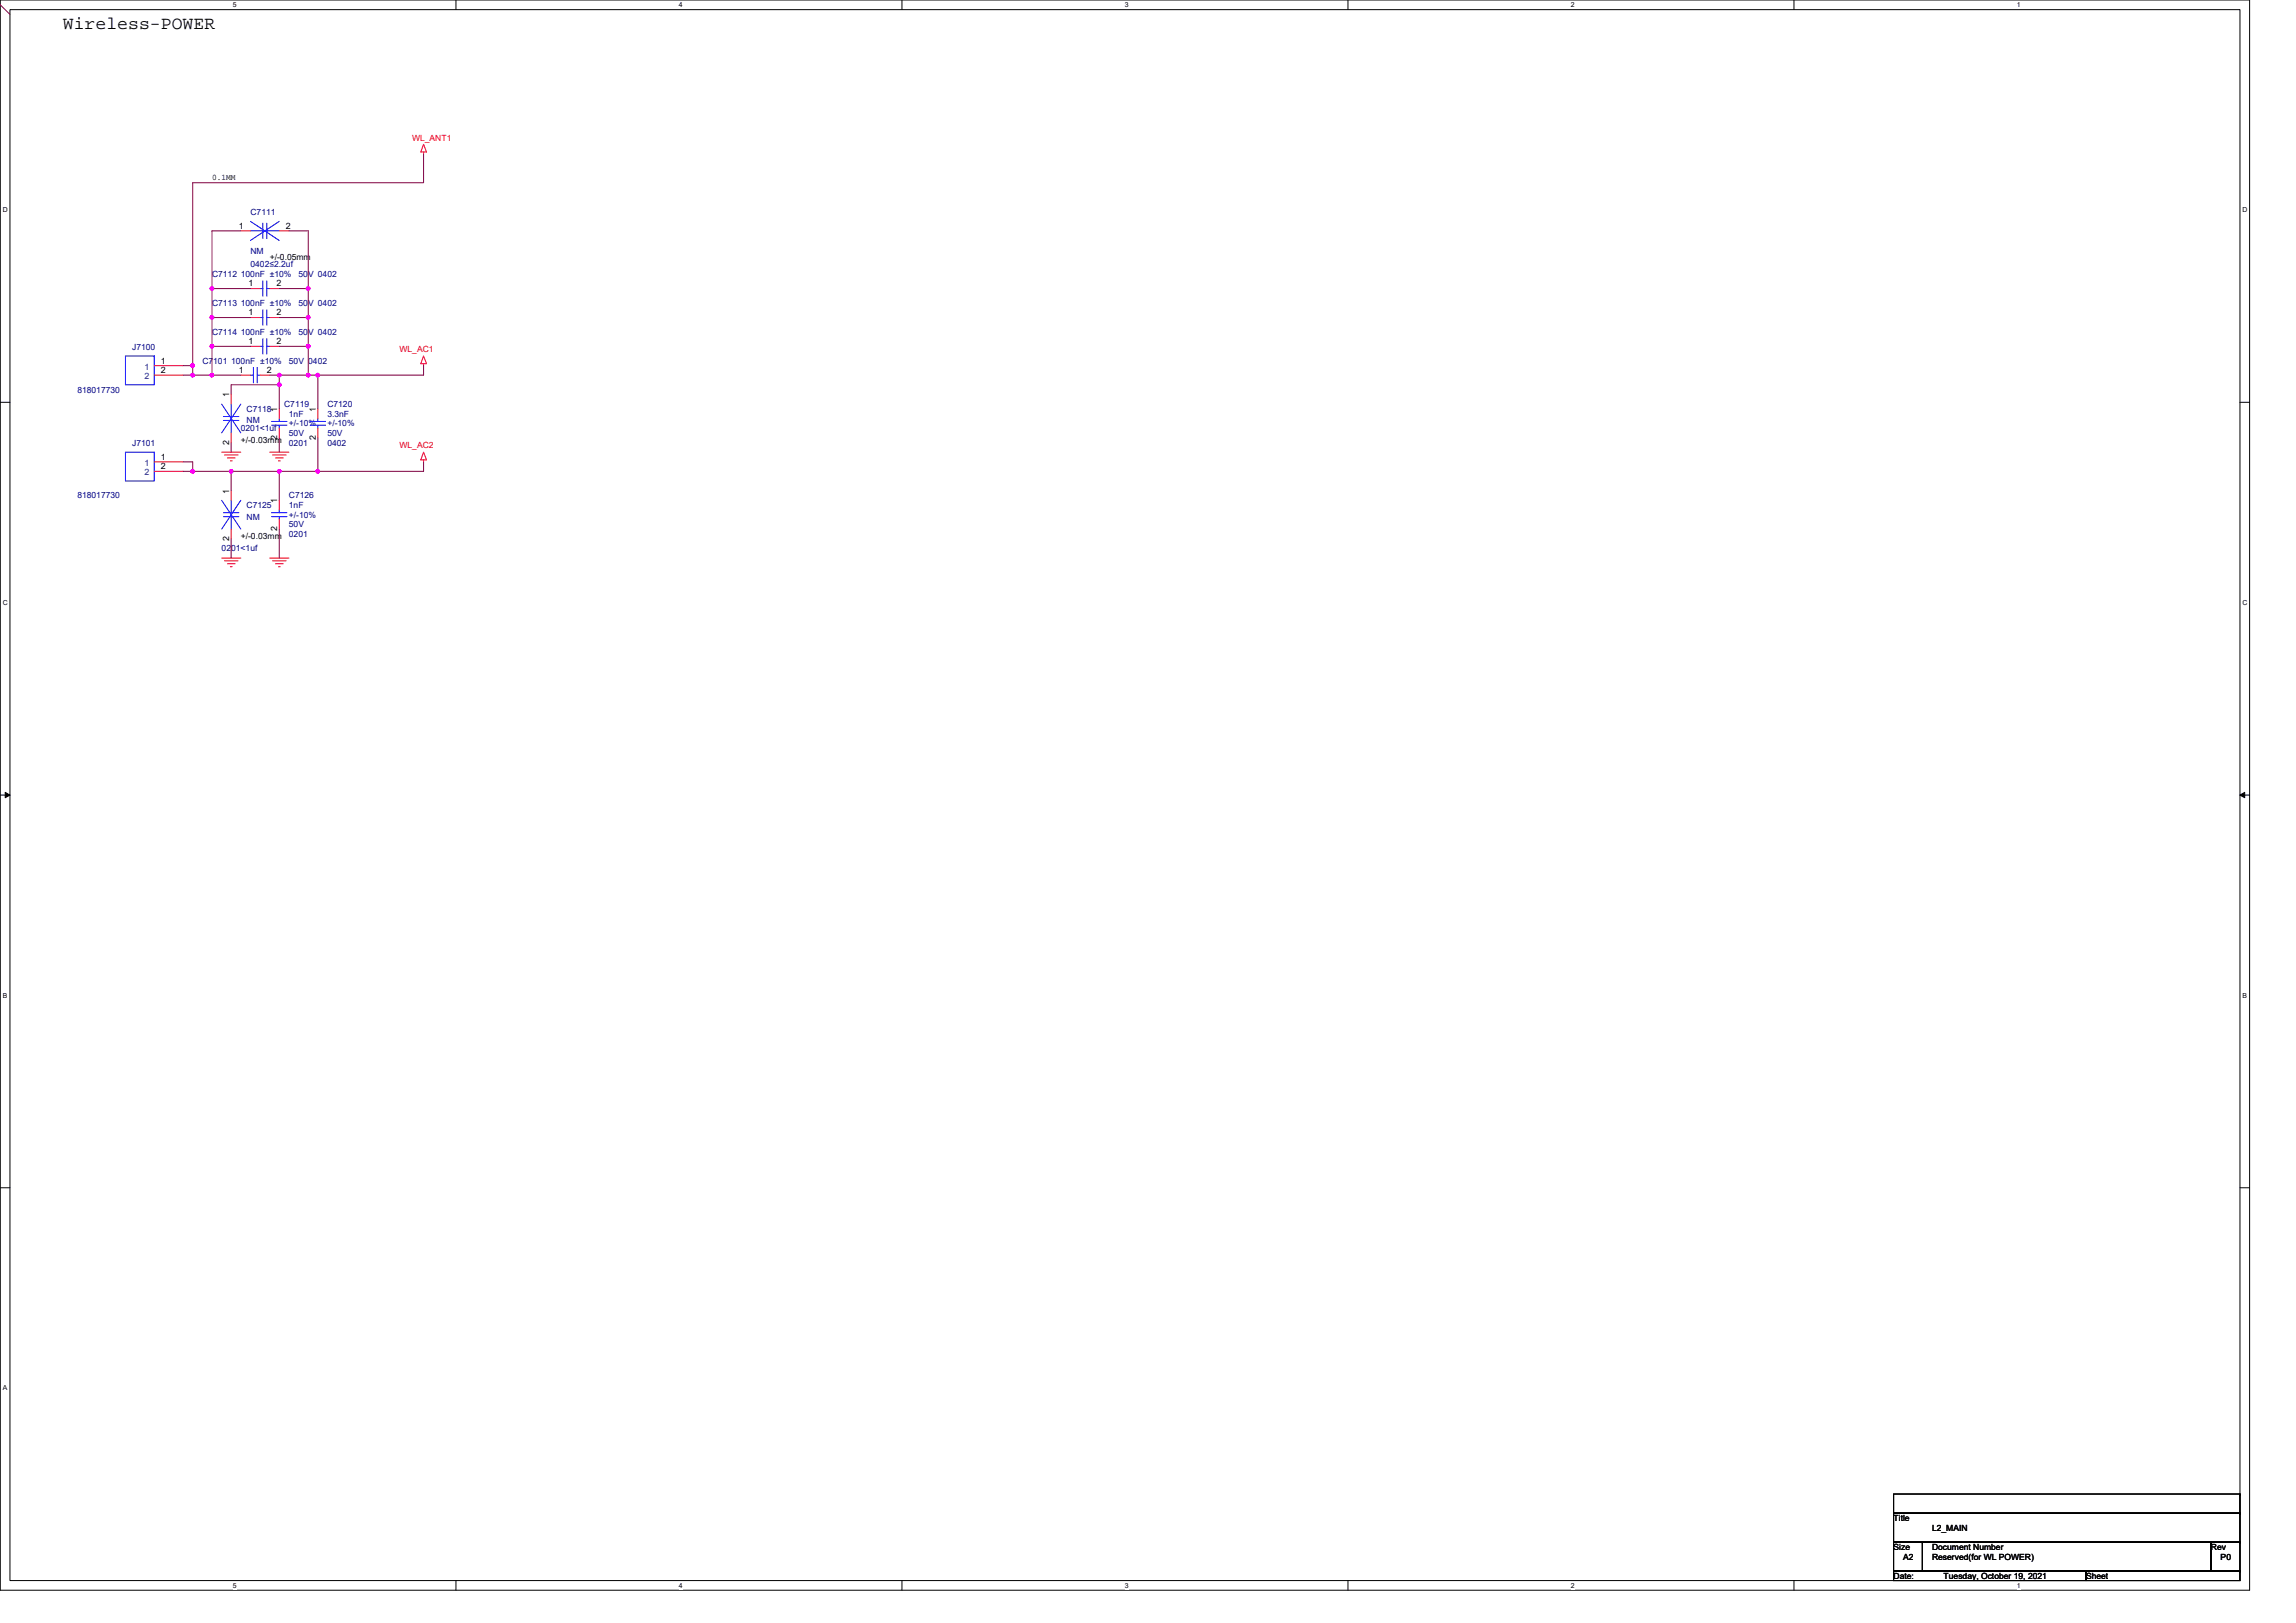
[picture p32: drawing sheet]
<svg xmlns="http://www.w3.org/2000/svg" width="297mm" height="210mm" viewBox="0 0 297 210" stroke-linecap="round" stroke-linejoin="round" font-family="sans-serif">
<defs><g id="words">
<text font-size="2.3" x="8.1" y="3.7">Wireless-POWER</text>
<g font-size="1.1">
<text x="27.4" y="23.3">0.1MM</text>
<text x="30.9" y="29.6">1</text>
<text x="37" y="29.6">2</text>
<text x="34.9" y="33.6">+/-0.05mm</text>
<text x="32.1" y="40.8">1</text>
<text x="32.1" y="37.1">1</text>
<text x="35.8" y="40.8">2</text>
<text x="35.8" y="37.1">2</text>
<text x="20.8" y="47">1</text>
<text x="32.1" y="44.5">1</text>
<text x="35.8" y="44.5">2</text>
<text x="20.8" y="48.3">2</text>
<text x="29.6" y="51.4" transform="rotate(-90 29.6 51.4)">1</text>
<text x="30.9" y="48.3">1</text>
<text x="34.5" y="48.3">2</text>
<text x="35.9" y="53.3" transform="rotate(-90 35.9 53.3)">1</text>
<text x="40.8" y="53.3" transform="rotate(-90 40.8 53.3)">1</text>
<text x="20.8" y="59.5">1</text>
<text x="29.6" y="57.5" transform="rotate(-90 29.6 57.5)">2</text>
<text x="31.2" y="57.3">+/-0.03mm</text>
<text x="35.9" y="56.9" transform="rotate(-90 35.9 56.9)">2</text>
<text x="40.8" y="56.9" transform="rotate(-90 40.8 56.9)">2</text>
<text x="20.8" y="60.7">2</text>
<text x="29.6" y="63.9" transform="rotate(-90 29.6 63.9)">1</text>
<text x="35.9" y="65.1" transform="rotate(-90 35.9 65.1)">1</text>
<text x="29.6" y="70" transform="rotate(-90 29.6 70)">2</text>
<text x="31.2" y="69.7">+/-0.03mm</text>
<text x="35.9" y="68.7" transform="rotate(-90 35.9 68.7)">2</text>
<text x="245" y="196.8">Title</text>
<text x="245" y="200.5">Size</text>
<text x="246.2" y="201.8">A2</text>
<text x="250" y="200.5">Document Number</text>
<text x="250" y="201.8">Reserved(for WL POWER)</text>
<text x="250" y="198">L2_MAIN</text>
<text x="286" y="200.5">Rev</text>
<text x="287.3" y="201.8">P0</text>
<text x="245" y="204.3">Date:</text>
<text x="251.5" y="204.3">Tuesday, October 19, 2021</text>
<text x="269.9" y="204.3">Sheet</text>
</g>
<g font-size="1.1" fill="#f00">
<text x="53.3" y="18.2">WL_ANT1</text>
<text x="51.7" y="45.6">WL_AC1</text>
<text x="51.7" y="58">WL_AC2</text>
</g>
<g font-size="1.1" fill="#000080">
<text x="32.4" y="27.8">C7111</text>
<text x="27.4" y="35.9">C7112 100nF ±10%</text>
<text x="32.4" y="32.9">NM</text>
<text x="32.4" y="34.5">0402≤2.2uf</text>
<text x="38.6" y="35.9">50V 0402</text>
<text x="27.4" y="39.6">C7113 100nF ±10%</text>
<text x="38.6" y="39.6">50V 0402</text>
<text x="17.1" y="45.3">J7100</text>
<text x="26.2" y="47.1">C7101 100nF ±10%</text>
<text x="27.4" y="43.3">C7114 100nF ±10%</text>
<text x="37.4" y="47.1">50V 0402</text>
<text x="38.6" y="43.3">50V 0402</text>
<text x="10" y="50.8">818017730</text>
<text x="31.9" y="53.3">C7118</text>
<text x="36.8" y="52.7">C7119</text>
<text x="37.4" y="53.9">1nF</text>
<text x="42.4" y="52.7">C7120</text>
<text x="42.4" y="53.9">3.3nF</text>
<text x="17.1" y="57.8">J7101</text>
<text x="31.2" y="55.8">0201&lt;1uf</text>
<text x="31.9" y="54.8">NM</text>
<text x="37.4" y="57.7">0201</text>
<text x="37.4" y="56.4">50V</text>
<text x="37.4" y="55.2">+/-10%</text>
<text x="42.4" y="57.7">0402</text>
<text x="42.4" y="56.4">50V</text>
<text x="42.4" y="55.2">+/-10%</text>
<text x="10" y="64.5">818017730</text>
<text x="31.9" y="65.7">C7125</text>
<text x="37.4" y="64.5">C7126</text>
<text x="37.4" y="65.7">1nF</text>
<text x="28.7" y="71.3">0201&lt;1uf</text>
<text x="31.9" y="67.2">NM</text>
<text x="37.4" y="69.5">0201</text>
<text x="37.4" y="68.2">50V</text>
<text x="37.4" y="67">+/-10%</text>
</g>
<g font-size="1.1" fill="#004080">
<text x="18.7" y="47.8">1</text>
<text x="18.7" y="49">2</text>
<text x="18.7" y="60.3">1</text>
<text x="18.7" y="61.5">2</text>
</g>
<g font-size=".9">
<text x="30.1" y="1">5</text>
<text x="87.8" y="1">4</text>
<text x="145.5" y="1">3</text>
<text x="203.2" y="1">2</text>
<text x="260.9" y="1">1</text>
<text x=".4" y="27.5">D</text>
<text x="290.1" y="27.5">D</text>
<text x=".4" y="78.3">C</text>
<text x="290.1" y="78.3">C</text>
<text x=".4" y="129.1">B</text>
<text x="290.1" y="129.1">B</text>
<text x=".4" y="179.9">A</text>
<text x="30.1" y="205.4">5</text>
<text x="87.8" y="205.4">4</text>
<text x="145.5" y="205.4">3</text>
<text x="203.2" y="205.4">2</text>
<text x="260.9" y="205.4">1</text>
</g>
</g></defs>
<path d="M0 0h291v205.7h-291zM1.3 1.2h288.5v203.3h-288.5z" fill="none" stroke="#000" stroke-width=".13"/>
<g fill="#fff">
<path d="M30.1 .1h.5v1h-.5z"/>
<path d="M30.1 204.6h.5v1h-.5z"/>
</g>
<path d="M59 0v1.2M59 204.5v1.2" fill="none" stroke="#000" stroke-width=".13"/>
<g fill="#fff">
<path d="M87.8 .1h.5v1h-.5z"/>
<path d="M87.8 204.6h.5v1h-.5z"/>
</g>
<path d="M116.7 0v1.2M116.7 204.5v1.2" fill="none" stroke="#000" stroke-width=".13"/>
<g fill="#fff">
<path d="M145.5 .1h.5v1h-.5z"/>
<path d="M145.5 204.6h.5v1h-.5z"/>
</g>
<path d="M174.4 0v1.2M174.4 204.5v1.2" fill="none" stroke="#000" stroke-width=".13"/>
<g fill="#fff">
<path d="M203.2 .1h.5v1h-.5z"/>
<path d="M203.2 204.6h.5v1h-.5z"/>
</g>
<path d="M232.1 0v1.2M232.1 204.5v1.2" fill="none" stroke="#000" stroke-width=".13"/>
<g fill="#fff">
<path d="M260.9 .1h.5v1h-.5z"/>
<path d="M260.9 204.6h.5v1h-.5z"/>
<path d="M.4 26.6h.6v1h-.6z"/>
<path d="M290.1 26.6h.6v1h-.6z"/>
<path d="M.4 77.4h.6v1h-.6z"/>
<path d="M290.1 77.4h.6v1h-.6z"/>
</g>
<path d="M0 52h1.3M289.8 52h1.2" fill="none" stroke="#000" stroke-width=".13"/>
<g fill="#fff">
<path d="M.4 128.3h.5v1h-.5z"/>
<path d="M290.1 128.3h.6v1h-.6z"/>
</g>
<path d="M0 102.9h1.3M289.8 102.9h1.2" fill="none" stroke="#000" stroke-width=".13"/>
<path d="M.7 102.5l.6 .4-.6 .3zM289.8 102.9l.6-.4v.7z" fill="#000" stroke="#000" stroke-width=".13"/>
<path d="M.4 179.1h.5v1h-.5z" fill="#fff"/>
<g fill="none" stroke="#000" stroke-width=".13">
<path d="M0 153.7h1.3M289.8 153.7h1.2M245 199.5h3.7v3.7h-3.7zM245 193.3h44.8v2.5h-44.8zM245 195.8h44.8v3.7h-44.8zM248.7 199.5h.1M248.7 199.5h37.3v3.7h-37.3zM286 199.5h.1M286 199.5h3.8v3.7h-3.8zM289.8 193.3h.1M289.8 195.8h.1M289.8 199.5h.1"/>
<path d="M245 203.2h24.9v1.3h-24.9zM269.9 203.2h.1M269.9 203.2h19.9v1.3h-19.9zM289.8 203.2h.1"/>
</g>
<g fill="none" stroke="#f00" stroke-width=".13">
<path d="M54.8 19.7v.2M54.8 18.7l.4 1h-.8zM31.2 29.9h1.2M32.4 37.3h1.3M34.9 37.3h1.2M36.1 29.9h1.3M20 59.8h3.7M20 47.3h3.7M20 48.5h3.7M28.7 58.5h2.5M29 58.9h1.8M29.4 59.2h1"/>
<path d="M29.8 59.6h.2M29.9 51v1.3M29.9 56v1.3M31.2 48.5h1.2M32.4 41.1h1.3M32.4 44.8h1.3M33.7 48.5h1.2M34.9 58.5h2.5M34.9 41.1h1.2M34.9 44.8h1.2M35.3 58.9h1.7M35.6 59.2h1"/>
<path d="M36 59.6h.3M36.1 52.9v1.2M36.1 55.4v1.2M41.1 52.9v1.2M41.1 55.4v1.2M54.8 47.1v.2M54.8 59.5v.3M54.8 46.1l.4 1h-.8zM54.8 58.5l.4 1h-.8zM20 61h3.7M28.7 72.2h2.5M29 72.6h1.8"/>
<path d="M29.4 72.9h1M29.8 73.3h.2M29.9 63.5v1.2M29.9 68.5v1.2M34.9 72.2h2.5M35.3 72.6h1.7M35.6 72.9h1M36 73.3h.3M36.1 64.7v1.3M36.1 67.2v1.3"/>
</g>
<g fill="none" stroke="#800040" stroke-width=".13">
<path d="M0 .6l1.3 1.3M0 .6h.1M54.8 19.9v3.7h-29.9v23.7M27.4 37.3h5M27.4 37.3v3.8M31.2 29.9h-3.8v7.4M36.1 37.3h3.8M37.4 29.9h2.5v7.4M39.9 37.3v3.8M23.7 47.3h1.2M23.7 48.5h1.2M23.7 59.8h1.2v1.2"/>
<path d="M24.9 47.3v1.2M24.9 48.5h2.5M27.4 48.5h3.8M27.4 41.1h5M27.4 44.8h5M27.4 41.1v3.7M27.4 44.8v3.7M29.9 57.3v1.2M34.9 48.5h1.2M36.1 41.1h3.8M36.1 44.8h3.8M36.1 48.5h3.8"/>
<path d="M36.1 48.5v1.3M36.1 49.8h-6.2v1.2M36.1 49.8v3.1M36.1 56.6v1.9M39.9 41.1v3.7M39.9 44.8v3.7M39.9 48.5h1.2M41.1 48.5v4.4M41.1 56.6v4.4M54.8 47.3v1.2h-13.7M54.8 59.8v1.2h-13.7M23.7 61h1.2"/>
<path d="M24.9 61h5M29.9 61v2.5M29.9 61h6.2M29.9 69.7v2.5M36.1 61h5M36.1 61v3.7M36.1 68.5v3.7"/>
</g>
<g fill="none" stroke="#00f" stroke-width=".13">
<path d="M32.4 28.6l3.7 2.5M32.4 29.9h1.6M33.7 37.3h.3M34 28.9v2M34 36.3v2M34.5 28.9v2M34.5 29.9h1.6M34.5 36.3v2M34.5 37.3h.4M36.1 28.6l-3.7 2.5M16.2 58.5h3.8v3.7h-3.8zM16.2 46.1h3.8v3.7h-3.8z"/>
<path d="M20 58.5h.1M20 46.1h.1M28.7 52.3l2.5 3.7M28.9 53.9h2M28.9 54.4h2M29.9 52.3v1.6M29.9 54.4v1.6M31.2 52.3l-2.5 3.7M32.4 48.5h.4M32.8 47.5v2M33.3 47.5v2M33.3 48.5h.4"/>
<path d="M33.7 41.1h.3M33.7 44.8h.3M34 40.1v2M34 43.8v2M34.5 40.1v2M34.5 41.1h.4M34.5 43.8v2M34.5 44.8h.4M35.1 54.5h2M35.1 55h2M36.1 54.1v.4M36.1 55v.4"/>
<path d="M40.1 54.5h2M40.1 55h2M41.1 54.1v.4M41.1 55v.4M28.7 64.7l2.5 3.8M28.9 66.3h2M28.9 66.8h2M29.9 64.7v1.6M29.9 66.8v1.7M31.2 64.7l-2.5 3.8M35.1 66.3h2M35.1 66.8h2"/>
<path d="M36.1 66v.3M36.1 66.8v.4"/>
</g>
<g fill="#f0f" stroke="#f0f" stroke-width=".13">
<circle cx="27.4" cy="41.1" r=".24"/>
<circle cx="27.4" cy="37.3" r=".24"/>
<circle cx="39.9" cy="37.3" r=".24"/>
<circle cx="27.4" cy="44.8" r=".24"/>
<circle cx="39.9" cy="41.1" r=".24"/>
<circle cx="39.9" cy="44.8" r=".24"/>
<circle cx="24.9" cy="48.5" r=".24"/>
<circle cx="27.4" cy="48.5" r=".24"/>
<circle cx="39.9" cy="48.5" r=".24"/>
<circle cx="36.1" cy="48.5" r=".23"/>
<circle cx="41.1" cy="48.5" r=".23"/>
<circle cx="36.1" cy="49.8" r=".24"/>
<circle cx="24.9" cy="61" r=".24"/>
<circle cx="29.9" cy="61" r=".23"/>
<circle cx="41.1" cy="61" r=".23"/>
<circle cx="36.1" cy="61" r=".23"/>
<circle cx="24.9" cy="47.3" r=".24"/>
</g>
<use href="#words"/>
</svg>
